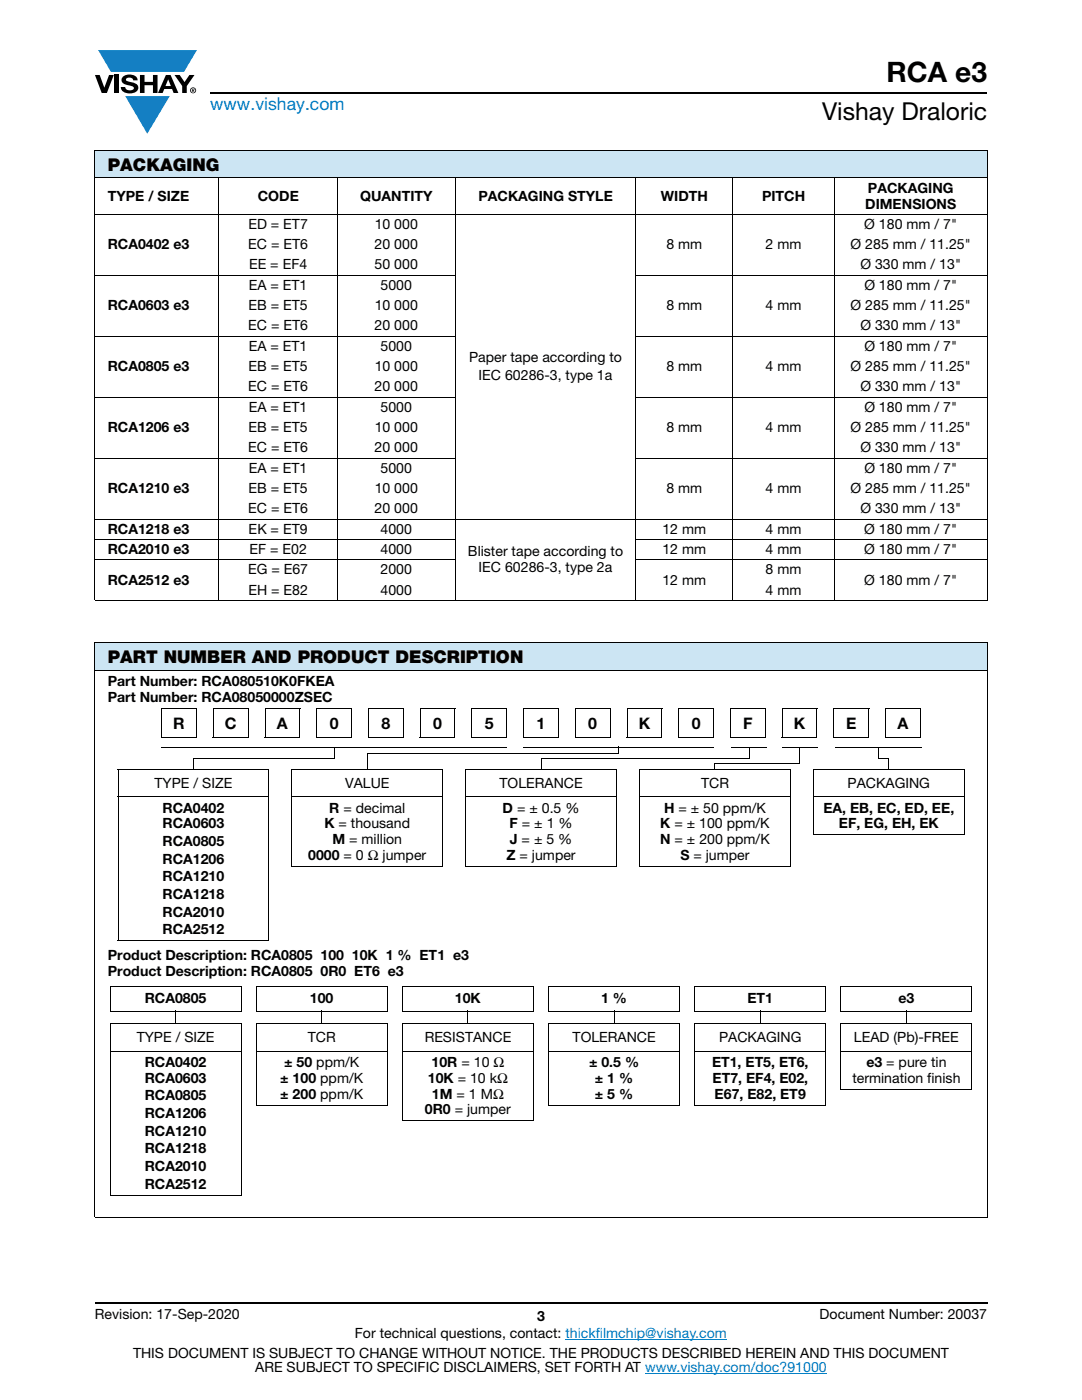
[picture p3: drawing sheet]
<svg xmlns="http://www.w3.org/2000/svg" width="216mm" height="279mm" viewBox="0 0 216 279" stroke-linecap="round" stroke-linejoin="round" font-family="sans-serif">
<defs><g id="words">
<text font-size="5.6" x="176.9" y="16.4">RCA e3</text>
<text font-size="4.9" x="164" y="24">Vishay Draloric</text>
<text font-size="3.5" fill="#007ec4" x="42" y="21.9">www.vishay.com</text>
<g font-size="3.5">
<text x="21.5" y="34.1">PACKAGING</text>
<text x="21.5" y="132.4">PART NUMBER AND PRODUCT DESCRIPTION</text>
</g>
<g font-size="3.2">
<text x="34.6" y="145.4">R</text>
<text x="44.9" y="145.4">C</text>
<text x="55.3" y="145.4">A</text>
<text x="65.8" y="145.4">0</text>
<text x="76.1" y="145.4">8</text>
<text x="86.4" y="145.4">0</text>
<text x="96.8" y="145.4">5</text>
<text x="107.1" y="145.4">1</text>
<text x="117.4" y="145.4">0</text>
<text x="127.4" y="145.4">K</text>
<text x="138" y="145.4">0</text>
<text x="148.3" y="145.4">F</text>
<text x="158.4" y="145.4">K</text>
<text x="168.8" y="145.4">E</text>
<text x="179.1" y="145.4">A</text>
</g>
<g font-size="2.8">
<text x="21.5" y="40">TYPE / SIZE</text>
<text x="51.4" y="40">CODE</text>
<text x="71.9" y="40">QUANTITY</text>
<text x="95.5" y="40">PACKAGING STYLE</text>
<text x="131.9" y="40">WIDTH</text>
<text x="152.1" y="40">PITCH</text>
<text x="172.6" y="41.6">DIMENSIONS</text>
<text x="173.2" y="38.4">PACKAGING</text>
<text x="49.6" y="45.7">ED = ET7</text>
<text x="74.8" y="45.7">10 000</text>
<text x="172.5" y="45.7">Ø 180 mm / 7&quot;</text>
<text x="21.5" y="49.7">RCA0402 e3</text>
<text x="49.5" y="49.7">EC = ET6</text>
<text x="49.7" y="53.8">EE = EF4</text>
<text x="74.8" y="53.8">50 000</text>
<text x="74.8" y="49.7">20 000</text>
<text x="133" y="49.7">8 mm</text>
<text x="152.8" y="49.7">2 mm</text>
<text x="169.7" y="49.7">Ø 285 mm / 11.25&quot;</text>
<text x="171.7" y="53.8">Ø 330 mm / 13&quot;</text>
<text x="49.6" y="57.8">EA = ET1</text>
<text x="75.9" y="57.8">5000</text>
<text x="172.5" y="57.8">Ø 180 mm / 7&quot;</text>
<text x="21.5" y="61.9">RCA0603 e3</text>
<text x="49.5" y="66">EC = ET6</text>
<text x="49.6" y="61.9">EB = ET5</text>
<text x="74.8" y="66">20 000</text>
<text x="74.8" y="61.9">10 000</text>
<text x="133" y="61.9">8 mm</text>
<text x="152.8" y="61.9">4 mm</text>
<text x="169.7" y="61.9">Ø 285 mm / 11.25&quot;</text>
<text x="171.7" y="66">Ø 330 mm / 13&quot;</text>
<text x="49.6" y="70">EA = ET1</text>
<text x="75.9" y="70">5000</text>
<text x="172.5" y="70">Ø 180 mm / 7&quot;</text>
<text x="21.5" y="74.1">RCA0805 e3</text>
<text x="49.6" y="74.1">EB = ET5</text>
<text x="74.8" y="74.1">10 000</text>
<text x="93.6" y="72.3">Paper tape according to</text>
<text x="95.5" y="75.8">IEC 60286-3, type 1a</text>
<text x="133" y="74.1">8 mm</text>
<text x="152.8" y="74.1">4 mm</text>
<text x="169.7" y="74.1">Ø 285 mm / 11.25&quot;</text>
<text x="49.5" y="78.1">EC = ET6</text>
<text x="49.6" y="82.2">EA = ET1</text>
<text x="74.8" y="78.1">20 000</text>
<text x="75.9" y="82.2">5000</text>
<text x="171.7" y="78.1">Ø 330 mm / 13&quot;</text>
<text x="172.5" y="82.2">Ø 180 mm / 7&quot;</text>
<text x="21.5" y="86.2">RCA1206 e3</text>
<text x="49.6" y="86.2">EB = ET5</text>
<text x="74.8" y="86.2">10 000</text>
<text x="133" y="86.2">8 mm</text>
<text x="152.8" y="86.2">4 mm</text>
<text x="169.7" y="86.2">Ø 285 mm / 11.25&quot;</text>
<text x="49.5" y="90.3">EC = ET6</text>
<text x="49.6" y="94.4">EA = ET1</text>
<text x="74.8" y="90.3">20 000</text>
<text x="75.9" y="94.4">5000</text>
<text x="171.7" y="90.3">Ø 330 mm / 13&quot;</text>
<text x="172.5" y="94.4">Ø 180 mm / 7&quot;</text>
<text x="21.5" y="98.4">RCA1210 e3</text>
<text x="49.6" y="98.4">EB = ET5</text>
<text x="74.8" y="98.4">10 000</text>
<text x="133" y="98.4">8 mm</text>
<text x="152.8" y="98.4">4 mm</text>
<text x="169.7" y="98.4">Ø 285 mm / 11.25&quot;</text>
<text x="21.5" y="106.5">RCA1218 e3</text>
<text x="49.5" y="102.5">EC = ET6</text>
<text x="49.6" y="106.5">EK = ET9</text>
<text x="74.8" y="102.5">20 000</text>
<text x="75.9" y="106.5">4000</text>
<text x="132.2" y="106.5">12 mm</text>
<text x="152.8" y="106.5">4 mm</text>
<text x="171.7" y="102.5">Ø 330 mm / 13&quot;</text>
<text x="172.5" y="106.5">Ø 180 mm / 7&quot;</text>
<text x="21.5" y="110.6">RCA2010 e3</text>
<text x="49.8" y="110.6">EF = E02</text>
<text x="75.9" y="110.6">4000</text>
<text x="93.4" y="111">Blister tape according to</text>
<text x="132.2" y="110.6">12 mm</text>
<text x="152.8" y="110.6">4 mm</text>
<text x="172.5" y="110.6">Ø 180 mm / 7&quot;</text>
<text x="21.5" y="116.7">RCA2512 e3</text>
<text x="49.5" y="114.6">EG = E67</text>
<text x="49.6" y="118.7">EH = E82</text>
<text x="75.9" y="118.7">4000</text>
<text x="75.9" y="114.6">2000</text>
<text x="95.5" y="114.2">IEC 60286-3, type 2a</text>
<text x="132.2" y="116.7">12 mm</text>
<text x="152.8" y="118.7">4 mm</text>
<text x="152.8" y="114.6">8 mm</text>
<text x="172.5" y="116.7">Ø 180 mm / 7&quot;</text>
<text x="21.5" y="136.9">Part Number: RCA080510K0FKEA</text>
<text x="21.5" y="140.1">Part Number: RCA08050000ZSEC</text>
<text x="30.8" y="157.2">TYPE / SIZE</text>
<text x="68.9" y="157.2">VALUE</text>
<text x="99.7" y="157.2">TOLERANCE</text>
<text x="139.9" y="157.2">TCR</text>
<text x="169.1" y="157.2">PACKAGING</text>
<text x="32.4" y="162.2">RCA0402</text>
<text x="32.4" y="165.3">RCA0603</text>
<text x="64.7" y="165.3">K = thousand</text>
<text x="65.7" y="162.2">R = decimal</text>
<text x="100.3" y="162.2">D = ± 0.5 %</text>
<text x="101.7" y="165.3">F = ± 1 %</text>
<text x="131.7" y="165.3">K = ± 100 ppm/K</text>
<text x="132.5" y="162.2">H = ± 50 ppm/K</text>
<text x="164.3" y="162.2">EA, EB, EC, ED, EE,</text>
<text x="167.4" y="165.3">EF, EG, EH, EK</text>
<text x="32.4" y="168.8">RCA0805</text>
<text x="32.4" y="172.4">RCA1206</text>
<text x="61.5" y="171.7">0000 = 0 Ω jumper</text>
<text x="66.3" y="168.5">M = million</text>
<text x="101.1" y="171.7">Z = jumper</text>
<text x="101.7" y="168.5">J = ± 5 %</text>
<text x="131.7" y="168.5">N = ± 200 ppm/K</text>
<text x="135.8" y="171.7">S = jumper</text>
<text x="32.4" y="175.9">RCA1210</text>
<text x="32.4" y="179.4">RCA1218</text>
<text x="32.4" y="183">RCA2010</text>
<text x="21.5" y="191.6">Product Description: RCA0805 100 10K 1 % ET1 e3</text>
<text x="32.4" y="186.5">RCA2512</text>
<text x="21.5" y="194.8">Product Description: RCA0805 0R0 ET6 e3</text>
<text x="28.9" y="200.2">RCA0805</text>
<text x="61.8" y="200.2">100</text>
<text x="90.8" y="200.2">10K</text>
<text x="119.9" y="200.2">1 %</text>
<text x="149.1" y="200.2">ET1</text>
<text x="179.3" y="200.2">e3</text>
<text x="27.3" y="207.9">TYPE / SIZE</text>
<text x="61.4" y="207.9">TCR</text>
<text x="84.7" y="207.9">RESISTANCE</text>
<text x="114.3" y="207.9">TOLERANCE</text>
<text x="143.5" y="207.9">PACKAGING</text>
<text x="170.4" y="207.9">LEAD (Pb)-FREE</text>
<text x="28.9" y="212.9">RCA0402</text>
<text x="56.7" y="212.9">± 50 ppm/K</text>
<text x="86.1" y="212.9">10R = 10 Ω</text>
<text x="117.5" y="212.9">± 0.5 %</text>
<text x="142.1" y="212.9">ET1, ET5, ET6,</text>
<text x="172.9" y="212.9">e3 = pure tin</text>
<text x="28.9" y="216.1">RCA0603</text>
<text x="28.9" y="219.6">RCA0805</text>
<text x="55.9" y="216.1">± 100 ppm/K</text>
<text x="55.9" y="219.2">± 200 ppm/K</text>
<text x="85.4" y="216.1">10K = 10 kΩ</text>
<text x="86.2" y="219.2">1M = 1 MΩ</text>
<text x="118.7" y="216.1">± 1 %</text>
<text x="118.7" y="219.2">± 5 %</text>
<text x="142.2" y="216.1">ET7, EF4, E02,</text>
<text x="142.6" y="219.2">E67, E82, ET9</text>
<text x="170.1" y="216.1">termination finish</text>
<text x="28.9" y="223.1">RCA1206</text>
<text x="28.9" y="226.7">RCA1210</text>
<text x="84.8" y="222.4">0R0 = jumper</text>
<text x="28.9" y="230.2">RCA1218</text>
<text x="28.9" y="233.7">RCA2010</text>
<text x="28.9" y="237.2">RCA2512</text>
<text x="18.9" y="263.3">Revision: 17-Sep-2020</text>
<text x="107.2" y="263.6">3</text>
<text x="163.6" y="263.3">Document Number: 20037</text>
<text x="70.8" y="267.1">For technical questions, contact: thickfilmchip@vishay.com</text>
<text x="26.5" y="271">THIS DOCUMENT IS SUBJECT TO CHANGE WITHOUT NOTICE. THE PRODUCTS DESCRIBED HEREIN AND THIS DOCUMENT</text>
<text x="50.9" y="273.8">ARE SUBJECT TO SPECIFIC DISCLAIMERS, SET FORTH AT www.vishay.com/doc?91000</text>
</g>
</g></defs>
<g fill="#147fc3">
<path d="M19.6 10h19.7l-2.6 4.3h-1.1h-13.5z"/>
<path d="M25 19.2h8.9l-4.5 7.5z"/>
</g>
<g fill="#000">
<path d="M18.9 15h1l.9 2.5 1-2.5h.9l-1.4 3.6h-1zM22.9 15h.9v3.6h-.9zM24.6 15.3a2.1 2.1 0 0 1 2.8 .3l.1 .4h-.9a.79 .79 0 0 0-.7-.5 .79 .79 0 0 0-.8 .4l.3 .3 1 .2a1.08 1.08 0 0 1 1.2 1 1.08 1.08 0 0 1-1.1 1.2 1.73 1.73 0 0 1-2.4-1.2h.9a.96 .96 0 0 0 .8 .6 .96 .96 0 0 0 .9-.4 1.31 1.31 0 0 0-1.2-.6 1.03 1.03 0 0 1-1.1-.6 1.03 1.03 0 0 1 .2-1.1zM27.9 15h.9v1.3h1.7v-1.3h.9v3.6h-.9v-1.6h-1.7v1.6h-.9zM34.8 15h1.1l.9 1.4 1-1.4h1l-1.5 2.2v1.4h-.9v-1.4z"/>
<path d="M33.6 15.9l.5 1.3h-1.1zM33.1 15l-1.6 3.6h1l.3-.8h1.5l.3 .8h1l-1.6-3.6z"/>
<path d="M38.4 17.8h.2v.2h-.2zM38.3 17.7v.7h.1v-.3l.4 .3-.2-.3 .2-.2-.1-.2z"/>
<path d="M38.1 18a.46 .46 0 0 1 .9 0 .46 .46 0 0 1-.9 0zM37.9 18a.6 .6 0 0 0 1.2 0 .6 .6 0 0 0-1.2 0z"/>
</g>
<path d="M42 18.6h155M18.9 260h178.1" fill="none" stroke="#000" stroke-width=".36"/>
<path d="M112.8 267.3h32.3M128.7 274h36.3" fill="none" stroke="#007ec4" stroke-width=".2"/>
<g fill="#cce5f3">
<path d="M18.9 30h178.1v5.5h-178.1z"/>
<path d="M18.9 128.3h178.1v5.5h-178.1z"/>
</g>
<g fill="none" stroke="#000" stroke-width=".2">
<path d="M18.9 30h178.1M18.9 35.5h178.1M18.9 30.1v89.6M43.7 35.4v84.5M67.3 35.4v84.5M90.8 35.4v84.5M126.9 35.4v84.5M146.2 35.4v84.5M166.5 35.4v84.5M197 30.1v89.6M18.9 42.7h178.1M18.9 54.9h72"/>
<path d="M126.8 54.9h70.2M18.9 67.1h72M18.9 79.2h72M126.8 67.1h70.2M126.8 79.2h70.2M18.9 91.4h72M126.8 91.4h70.2M18.9 103.6h178.1M18.9 107.6h72M18.9 111.7h72M18.9 119.8h178.1M126.8 107.6h70.2"/>
<path d="M126.8 111.7h70.2M18.9 128.3h178.2M18.9 133.8h178.2M18.9 128.4v114.5M197 128.4v59.4M23.5 153.5h30.2M23.5 159h30.2M23.6 153.6v34.1M32.2 149.1h69M32.2 147.1h7M32.3 141.4v5.7M32.3 141.4h7"/>
<path d="M38.5 151.3v2.3M38.5 151.3h28.3M39.2 141.4v5.8M42.5 147.1h7M42.6 141.4v5.7M42.6 141.4h7M49.5 141.4v5.8M52.8 147.1h7M52.9 141.4v5.7M52.9 141.4h7M53.6 153.6v34.1M58.1 153.5h30.3"/>
<path d="M58.1 159h30.3M58.2 153.6v19.3M59.8 141.4v5.8M63.1 147.1h7M63.2 141.4v5.7M63.2 141.4h7M66.7 149.1v2.2M70.1 141.4v5.8M73.3 150.4v3.1M73.3 150.5h50.2M73.4 147.1h7.1M73.5 141.4h7"/>
<path d="M73.5 141.4v5.7M80.5 141.4v5.8M83.8 147.1h7M83.8 141.4h7M83.8 141.4v5.7M88.3 153.6v19.3M90.8 141.4v5.8M92.8 153.5h30.3M92.8 159h30.3M92.9 153.6v19.3M94.1 147.1h7M94.2 141.4h7"/>
<path d="M94.2 141.4v5.7M101.1 141.4v5.8M104.4 149.1h38.1M104.4 147.1h7M104.5 141.4h7M104.5 141.4v5.7M107.9 151.3v2.2M107.9 151.4h41.7M111.4 141.4v5.8M114.7 147.1h7M114.8 141.4v5.7M114.8 141.4h7"/>
<path d="M121.7 141.4v5.8M123 153.6v19.3M125.1 147.1h7M125.1 141.4v5.7M125.1 141.4h7M127.5 153.5h30.3M127.5 159h30.3M127.6 153.6v19.3M132.1 141.4v5.8M135.4 147.1h7M135.4 141.4h7.1M135.4 141.4v5.7"/>
<path d="M142.4 141.4v5.8M142.6 152.4h17M145.7 147.1h7M145.8 141.4h7M145.8 141.4v5.7M146 149.1h7M149.5 149.1v2.3M152.7 141.4v5.8M156 147.1h7M156.1 149.1h7M156.1 141.4h7M156.1 141.4v5.7"/>
<path d="M157.7 153.6v19.3M159.6 149.1v3.3M162.2 153.5h30.3M162.2 159h30.3M162.3 153.6v12.9M163 141.4v5.8M166.3 147.1h7M166.4 141.4h7M166.4 141.4v5.7M166.7 149.1h17.3M173.3 141.4v5.8M175.2 151.3h2.2"/>
<path d="M175.3 149.1v2.2M176.6 147.1h7M176.7 141.4h7M176.7 141.4v5.7M177.4 151.3v2.3M183.6 141.4v5.8M192.4 153.6v12.9M58.1 173h30.3M92.8 173h30.3M127.5 173h30.3M162.2 166.6h30.3M21.9 196.8h26.3"/>
<path d="M21.9 196.9v4.8M23.5 187.8h30.2M48.1 196.9v4.8M51 196.8h26.4M51.1 196.9v4.8M77.3 196.9v4.8M80.2 196.8h26.3M80.3 196.9v4.8M106.4 196.9v4.8M109.4 196.8h26.3M109.5 196.9v4.8M135.6 196.9v4.8"/>
<path d="M138.5 196.8h26.4M138.6 196.9v4.8M164.8 196.9v4.8M167.7 196.8h26.3M167.8 196.9v4.8M194 196.9v4.8M197 187.8v55.1M21.9 201.8h26.3M21.9 204.3h26.3M21.9 209.8h26.3M21.9 204.4v34M35 201.7v2.7"/>
<path d="M48.1 204.4v34M51 201.8h26.4M51 204.3h26.4M51 209.8h26.4M51.1 204.4v16.1M64.2 201.7v2.7M77.3 204.4v16.1M80.2 201.8h26.3M80.2 204.3h26.3M80.2 209.8h26.3M80.3 204.4v19.2M93.4 201.7v2.7"/>
<path d="M106.4 204.4v19.2M109.4 201.8h26.3M109.4 204.3h26.3M109.4 209.8h26.3M109.5 204.4v16.1M122.5 201.7v2.7M135.6 204.4v16.1M138.5 201.8h26.4M138.5 204.3h26.4M138.5 209.8h26.4M138.6 204.4v16.1M151.7 201.7v2.7"/>
<path d="M164.8 204.4v16.1M167.7 201.8h26.3M167.7 204.3h26.3M167.7 209.8h26.3M167.7 217.4h26.3M167.8 204.4v12.9M180.9 201.7v2.7M194 204.4v12.9M21.9 238.5h26.3M51 220.5h26.4M80.2 223.7h26.3M109.4 220.5h26.3"/>
<path d="M138.5 220.5h26.4M18.9 243h178.1"/>
</g>
<path d="M123.3 149h.2v1.5h-.2zM135.4 149v.2zM142.6 152.3h.1v1.2h-.1zM145.9 149l.1 .2zM156 149l.1 .2zM166.6 149l.1 .2z" fill="#000"/>
<use href="#words"/>
</svg>
